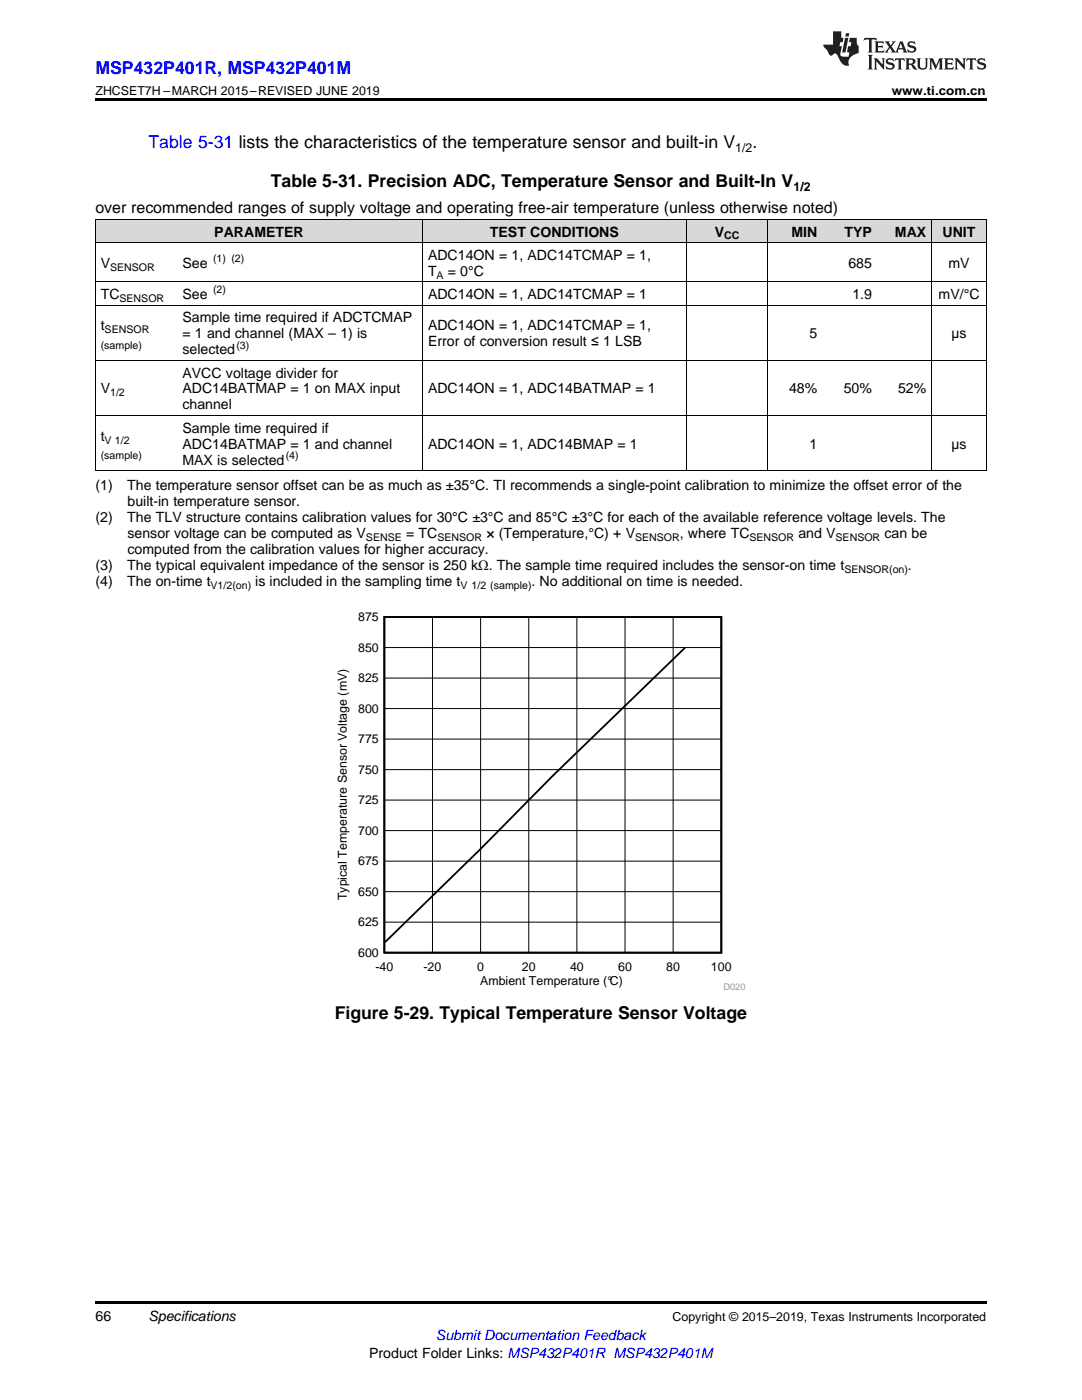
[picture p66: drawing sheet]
<svg xmlns="http://www.w3.org/2000/svg" width="216mm" height="279mm" viewBox="0 0 216 279" stroke-linecap="round" stroke-linejoin="round" font-family="sans-serif">
<defs><g id="words">
<g font-size="3.5" fill="#00f">
<text x="19" y="14.8">MSP432P401R, MSP432P401M</text>
<text x="29.6" y="29.6">Table 5-31 lists the characteristics of the temperature sensor and built-in V</text>
</g>
<g font-size="3.5">
<text x="150.1" y="29.6">.</text>
<text x="54" y="37.4">Table 5-31. Precision ADC, Temperature Sensor and Built-In V</text>
<text x="66.8" y="203.3">Figure 5-29. Typical Temperature Sensor Voltage</text>
</g>
<text font-size="3.2" x="19" y="42.5">over recommended ranges of supply voltage and operating free-air temperature (unless otherwise noted)</text>
<g font-size="2.8">
<text x="42.8" y="47.2">PARAMETER</text>
<text x="97.8" y="47.2">TEST CONDITIONS</text>
<text x="142.6" y="47.2">V</text>
<text x="157.9" y="47.2">MIN</text>
<text x="168.5" y="47.2">TYP</text>
<text x="178.6" y="47.2">MAX</text>
<text x="188.1" y="47.2">UNIT</text>
<text x="20.1" y="53.4">V</text>
<text x="36.4" y="53.4">See</text>
<text x="85.4" y="51.9">ADC14ON = 1, ADC14TCMAP = 1,</text>
<text x="169.3" y="53.4">685</text>
<text x="189.3" y="53.4">mV</text>
<text x="20.1" y="59.7">TC</text>
<text x="36.4" y="59.7">See</text>
<text x="85.4" y="55">T</text>
<text x="85.4" y="59.7">ADC14ON = 1, ADC14TCMAP = 1</text>
<text x="89.4" y="55">= 0°C</text>
<text x="170.1" y="59.7">1.9</text>
<text x="187.3" y="59.7">mV/°C</text>
<text x="20.1" y="65.9">t</text>
<text x="36.4" y="64.3">Sample time required if ADCTCMAP</text>
<text x="85.4" y="65.9">ADC14ON = 1, ADC14TCMAP = 1,</text>
<text x="36.4" y="67.5">= 1 and channel (MAX – 1) is</text>
<text x="36.4" y="70.7">selected</text>
<text x="85.4" y="69.1">Error of conversion result ≤ 1 LSB</text>
<text x="161.5" y="67.5">5</text>
<text x="189.9" y="67.5">µs</text>
<text x="36.4" y="75.4">AVCC voltage divider for</text>
<text x="20.1" y="78.5">V</text>
<text x="36.4" y="78.5">ADC14BATMAP = 1 on MAX input</text>
<text x="36.4" y="81.7">channel</text>
<text x="85.4" y="78.5">ADC14ON = 1, ADC14BATMAP = 1</text>
<text x="157.4" y="78.5">48%</text>
<text x="168.3" y="78.5">50%</text>
<text x="179.2" y="78.5">52%</text>
<text x="20.1" y="87.9">t</text>
<text x="36.4" y="86.4">Sample time required if</text>
<text x="36.4" y="89.5">ADC14BATMAP = 1 and channel</text>
<text x="85.4" y="89.5">ADC14ON = 1, ADC14BMAP = 1</text>
<text x="161.5" y="89.5">1</text>
<text x="189.9" y="89.5">µs</text>
<text x="36.4" y="92.7">MAX is selected</text>
<text x="19" y="97.9">(1)</text>
<text x="25.4" y="97.9">The temperature sensor offset can be as much as ±35°C. TI recommends a single-point calibration to minimize the offset error of the</text>
<text x="25.4" y="101">built-in temperature sensor.</text>
<text x="19" y="104.2">(2)</text>
<text x="25.4" y="104.2">The TLV structure contains calibration values for 30°C ±3°C and 85°C ±3°C for each of the available reference voltage levels. The</text>
<text x="25.4" y="107.4">sensor voltage can be computed as V</text>
<text x="81" y="107.4">= TC</text>
<text x="97.1" y="107.4">× (Temperature,°C) + V</text>
<text x="135.7" y="107.4">, where TC</text>
<text x="159.3" y="107.4">and V</text>
<text x="176.5" y="107.4">can be</text>
<text x="19" y="113.7">(3)</text>
<text x="25.4" y="113.7">The typical equivalent impedance of the sensor is 250 kΩ. The sample time required includes the sensor-on time t</text>
<text x="25.4" y="110.6">computed from the calibration values for higher accuracy.</text>
<text x="181.2" y="113.7">.</text>
<text x="19" y="116.9">(4)</text>
<text x="25.4" y="116.9">The on-time t</text>
<text x="50.9" y="116.9">is included in the sampling time t</text>
<text x="106.1" y="116.9">. No additional on time is needed.</text>
<text x="19" y="263.6">66</text>
<text x="29.6" y="263.6">Specifications</text>
<text x="73.7" y="270.9">Product Folder Links: MSP432P401R MSP432P401M</text>
</g>
<text font-size="2.8" fill="#00f" x="87" y="267.4">Submit Documentation Feedback</text>
<g font-size="2.5">
<text x="19" y="19">ZHCSET7H –MARCH 2015–REVISED JUNE 2019</text>
<text x="177.9" y="19">www.ti.com.cn</text>
<text x="146.7" y="30.3">1/2</text>
<text x="158.4" y="38.1">1/2</text>
<text x="71.5" y="123.9">875</text>
<text x="71.5" y="130">850</text>
<text x="71.5" y="136.1">825</text>
<text x="71.5" y="142.2">800</text>
<text x="71.5" y="148.3">775</text>
<text x="71.5" y="154.4">750</text>
<text x="71.5" y="160.5">725</text>
<text x="71.5" y="166.6">700</text>
<text x="71.5" y="172.7">675</text>
<text x="69.2" y="179.6" transform="rotate(-90 69.2 179.6)">Typical Temperature Sensor Voltage (mV)</text>
<text x="71.5" y="178.8">650</text>
<text x="71.5" y="184.8">625</text>
<text x="71.5" y="190.9">600</text>
<text x="74.9" y="193.7">-40</text>
<text x="84.5" y="193.7">-20</text>
<text x="95.2" y="193.7">0</text>
<text x="95.8" y="196.5">Ambient Temperature (°C)</text>
<text x="104.1" y="193.7">20</text>
<text x="113.7" y="193.7">40</text>
<text x="123.3" y="193.7">60</text>
<text x="132.9" y="193.7">80</text>
<text x="141.9" y="193.7">100</text>
<text x="134.2" y="263.6">Copyright © 2015–2019, Texas Instruments Incorporated</text>
</g>
<g font-size="2.1">
<text x="144.5" y="47.8">CC</text>
<text x="42.5" y="52.3">(1) (2)</text>
<text x="22" y="54">SENSOR</text>
<text x="42.5" y="58.6">(2)</text>
<text x="87.1" y="55.6">A</text>
<text x="23.8" y="60.3">SENSOR</text>
<text x="20.1" y="69.7">(sample)</text>
<text x="20.9" y="66.5">SENSOR</text>
<text x="47.2" y="69.6">(3)</text>
<text x="22" y="79.1">1/2</text>
<text x="20.9" y="88.5">V 1/2</text>
<text x="20.1" y="91.7">(sample)</text>
<text x="57" y="91.6">(4)</text>
<text x="73" y="107.9">SENSE</text>
<text x="87.3" y="107.9">SENSOR</text>
<text x="126.7" y="107.9">SENSOR</text>
<text x="149.5" y="107.9">SENSOR</text>
<text x="166.7" y="107.9">SENSOR</text>
<text x="42" y="117.5">V1/2(on)</text>
<text x="91.9" y="117.5">V 1/2 (sample)</text>
<text x="168.5" y="114.3">SENSOR(on)</text>
</g>
<text font-size="1.8" fill="#999" x="144.3" y="197.6">D020</text>
</g></defs>
<g fill="#d8d8d8">
<path d="M19 43.8h16.3v4.7h-16.3z"/>
<path d="M35.3 43.8h49v4.7h-49z"/>
<path d="M84.3 43.8h52.6v4.7h-52.6z"/>
<path d="M136.9 43.8h16.4v4.7h-16.4z"/>
<path d="M153.3 43.8h10.9v4.7h-10.9z"/>
<path d="M164.2 43.8h10.8v4.7h-10.8z"/>
<path d="M175 43.8h10.9v4.7h-10.9z"/>
<path d="M185.9 43.8h10.9v4.7h-10.9z"/>
</g>
<path d="M19 259.7h177.8v.5h-177.8z" fill="#000"/>
<path d="M66.9 122.2h81.8v75.5h-81.8z" fill-rule="evenodd" fill="#fff"/>
<path d="M76.7 123.1h67.2v67h-67.2zM136.7 129.2l-26.4 25.6-14.4 14.6-19 18.6" fill="none" stroke="#000" stroke-width=".36"/>
<g fill="none" stroke="#000" stroke-width=".2">
<path d="M19 56.3h177.8M19 48.4h177.8M19 43.8h177.8M19.1 43.8v50.2M84.3 43.8v50.2M136.9 43.8v50.2M153.2 43.8v50.2M185.9 43.8v50.2M196.8 43.8v50.2M19 71.9h177.8M19 60.9h177.8M19 93.9h177.8"/>
<path d="M19 82.9h177.8M76.7 135.3h67.2M76.7 129.2h67.2M86.3 123.1v67M95.9 123.1v67M105.5 123.1v67M115.1 123.1v67M124.7 123.1v67M134.3 123.1v67M76.7 159.7h67.2M76.7 153.6h67.2M76.7 147.5h67.2"/>
<path d="M76.7 141.4h67.2M76.7 177.9h67.2M76.7 171.9h67.2M76.7 165.8h67.2M76.7 184h67.2"/>
</g>
<path d="M19 19.5h177.8v.5h-177.8z" fill="#000"/>
<g fill="#231f20">
<path d="M172.5 7.6l-.1 .5 .4-.2h.6v.1v2.1l-.2 .4h.9l-.2-.4v-2.1l.1-.1h.5l.5 .2-.2-.5zM174.5 8.3l.2 .3v1.5l-.2 .4h1.8l.2-.6a1.04 1.04 0 0 1-1.3 .2v-.7h.6l.3 .2v-.6l-.3 .2h-.6v-.6l.8-.1 .4 .3-.2-.5zM176.5 8.3l.9 1.1-.9 1.1h.8l-.2-.2 .4-.7 .5 .7-.2 .2h1.5l-.2-.2 .2-.4h.9l.1 .4-.2 .2h1l-.3-.3-.7-1.9h-.5l-.9 2-.8-1 .9-1h-.8l.1 .3-.4 .5-.3-.6 .1-.2zM179.7 8.6l.4 1h-.7zM181.3 8.4a.63 .63 0 0 0-.2 .7 .63 .63 0 0 0 .6 .4l.6 .2 .1 .2a.75 .75 0 0 1-.7 .4 .75 .75 0 0 1-.6-.5l.1 .7 .1-.1a1.11 1.11 0 0 0 1.5-.6 1.13 1.13 0 0 0-1.2-.8l-.1-.4a1.04 1.04 0 0 1 1.2 .2l-.2-.5-.2 .1-.4-.2zM173.2 10.9l.2 .4v2.2l-.2 .4h1l-.3-.4v-2.2l.3-.4zM174.3 11.6l.3 .4v1.5l-.3 .4h.8l-.2-.4v-1.3l1.5 1.7v-1.9l.2-.4h-.7l.2 .4v.9l-1.1-1.3zM177 11.8a.62 .62 0 0 0-.2 .7 .62 .62 0 0 0 .6 .4l.6 .1 .1 .3a.76 .76 0 0 1-.7 .3 .76 .76 0 0 1-.7-.4l.2 .7 .1-.1a1.11 1.11 0 0 0 1.5-.6 1.13 1.13 0 0 0-1.2-.8l-.1-.4a1.04 1.04 0 0 1 1.2 .2l-.2-.6-.2 .1-.5-.1zM178.7 11.6l-.2 .6a.61 .61 0 0 1 .8-.3v1.6l-.2 .4h.9l-.2-.4v-1.6a.63 .63 0 0 1 .7 .3l-.1-.6zM180.6 11.6l.3 .4v1.5l-.3 .4h1l-.2-.2-.1-.8 .6 .2a.76 .76 0 0 0 1.2 .7l-1-1a.58 .58 0 0 0 .6-.5 .58 .58 0 0 0-.5-.6zM181.4 11.9h.1a.45 .45 0 0 1 .5 .1 .45 .45 0 0 1 .1 .5l-.8 .2zM182.9 11.6l.2 .2a2.17 2.17 0 0 0 .3 1.9 .99 .99 0 0 0 1.6-.6v-1.1l.2-.4h-.7l.2 .2a1.92 1.92 0 0 1-.2 1.8 .6 .6 0 0 1-.9-.5v-1.1l.2-.4zM185.4 11.6l.2 .4v1.5l-.2 .4h.7l-.2-.4v-1.4l.8 1.8 .8-1.8v1.4l-.2 .4h.9l-.2-.4v-1.5l.2-.4h-.8l-.6 1.5-.6-1.5zM188.4 11.6l.2 .4v1.5l-.2 .4h1.8l.1-.6a1.04 1.04 0 0 1-1.2 .1v-.6h.5l.4 .2v-.6l-.4 .2h-.5v-.7h.8l.3 .3-.1-.6zM190.5 11.6l.2 .4v1.5l-.2 .4h.7l-.2-.4v-1.3l1.5 1.7v-1.9l.2-.4h-.7l.2 .4v.9l-1.1-1.3zM192.9 11.6l-.1 .6a.61 .61 0 0 1 .7-.3l.1 1.6-.3 .4h1l-.3-.4 .1-1.6a.63 .63 0 0 1 .7 .3l-.1-.6zM195.2 11.8a.62 .62 0 0 0-.2 .7 .62 .62 0 0 0 .6 .4l.6 .1 .1 .3a.76 .76 0 0 1-.7 .3 .76 .76 0 0 1-.6-.4l.1 .7 .1-.1a1.11 1.11 0 0 0 1.6-.6 1.13 1.13 0 0 0-1.3-.8l-.1-.4a1.04 1.04 0 0 1 1.2 .2l-.1-.6-.2 .1-.5-.1z"/>
<path d="M166.2 6.3v2.6h-1.9v.4l.8 .9a.91 .91 0 0 0 1 .8 .56 .56 0 0 1 .5-.3 .56 .56 0 0 1 .5 .3l.4 .8a1.53 1.53 0 0 0 1.9 1.2 1.54 1.54 0 0 1 1-2.1l.9-.3v-1.4a1.52 1.52 0 0 1-.4-1.6h-1.3l-.2 .8h.5l-.2 .8h-.5l-.1 1v.2l.4 .1-.2 .8a1.93 1.93 0 0 1-1.6-.3l.3-1.8h-.5l.2-.8h.4l.2-.8h-.4v-1.3zM168.6 7.6l-.6 2.9h.7l.6-2.9zM168.8 6.6l-.1 .7h.6l.2-.7z"/>
</g>
<use href="#words"/>
</svg>
